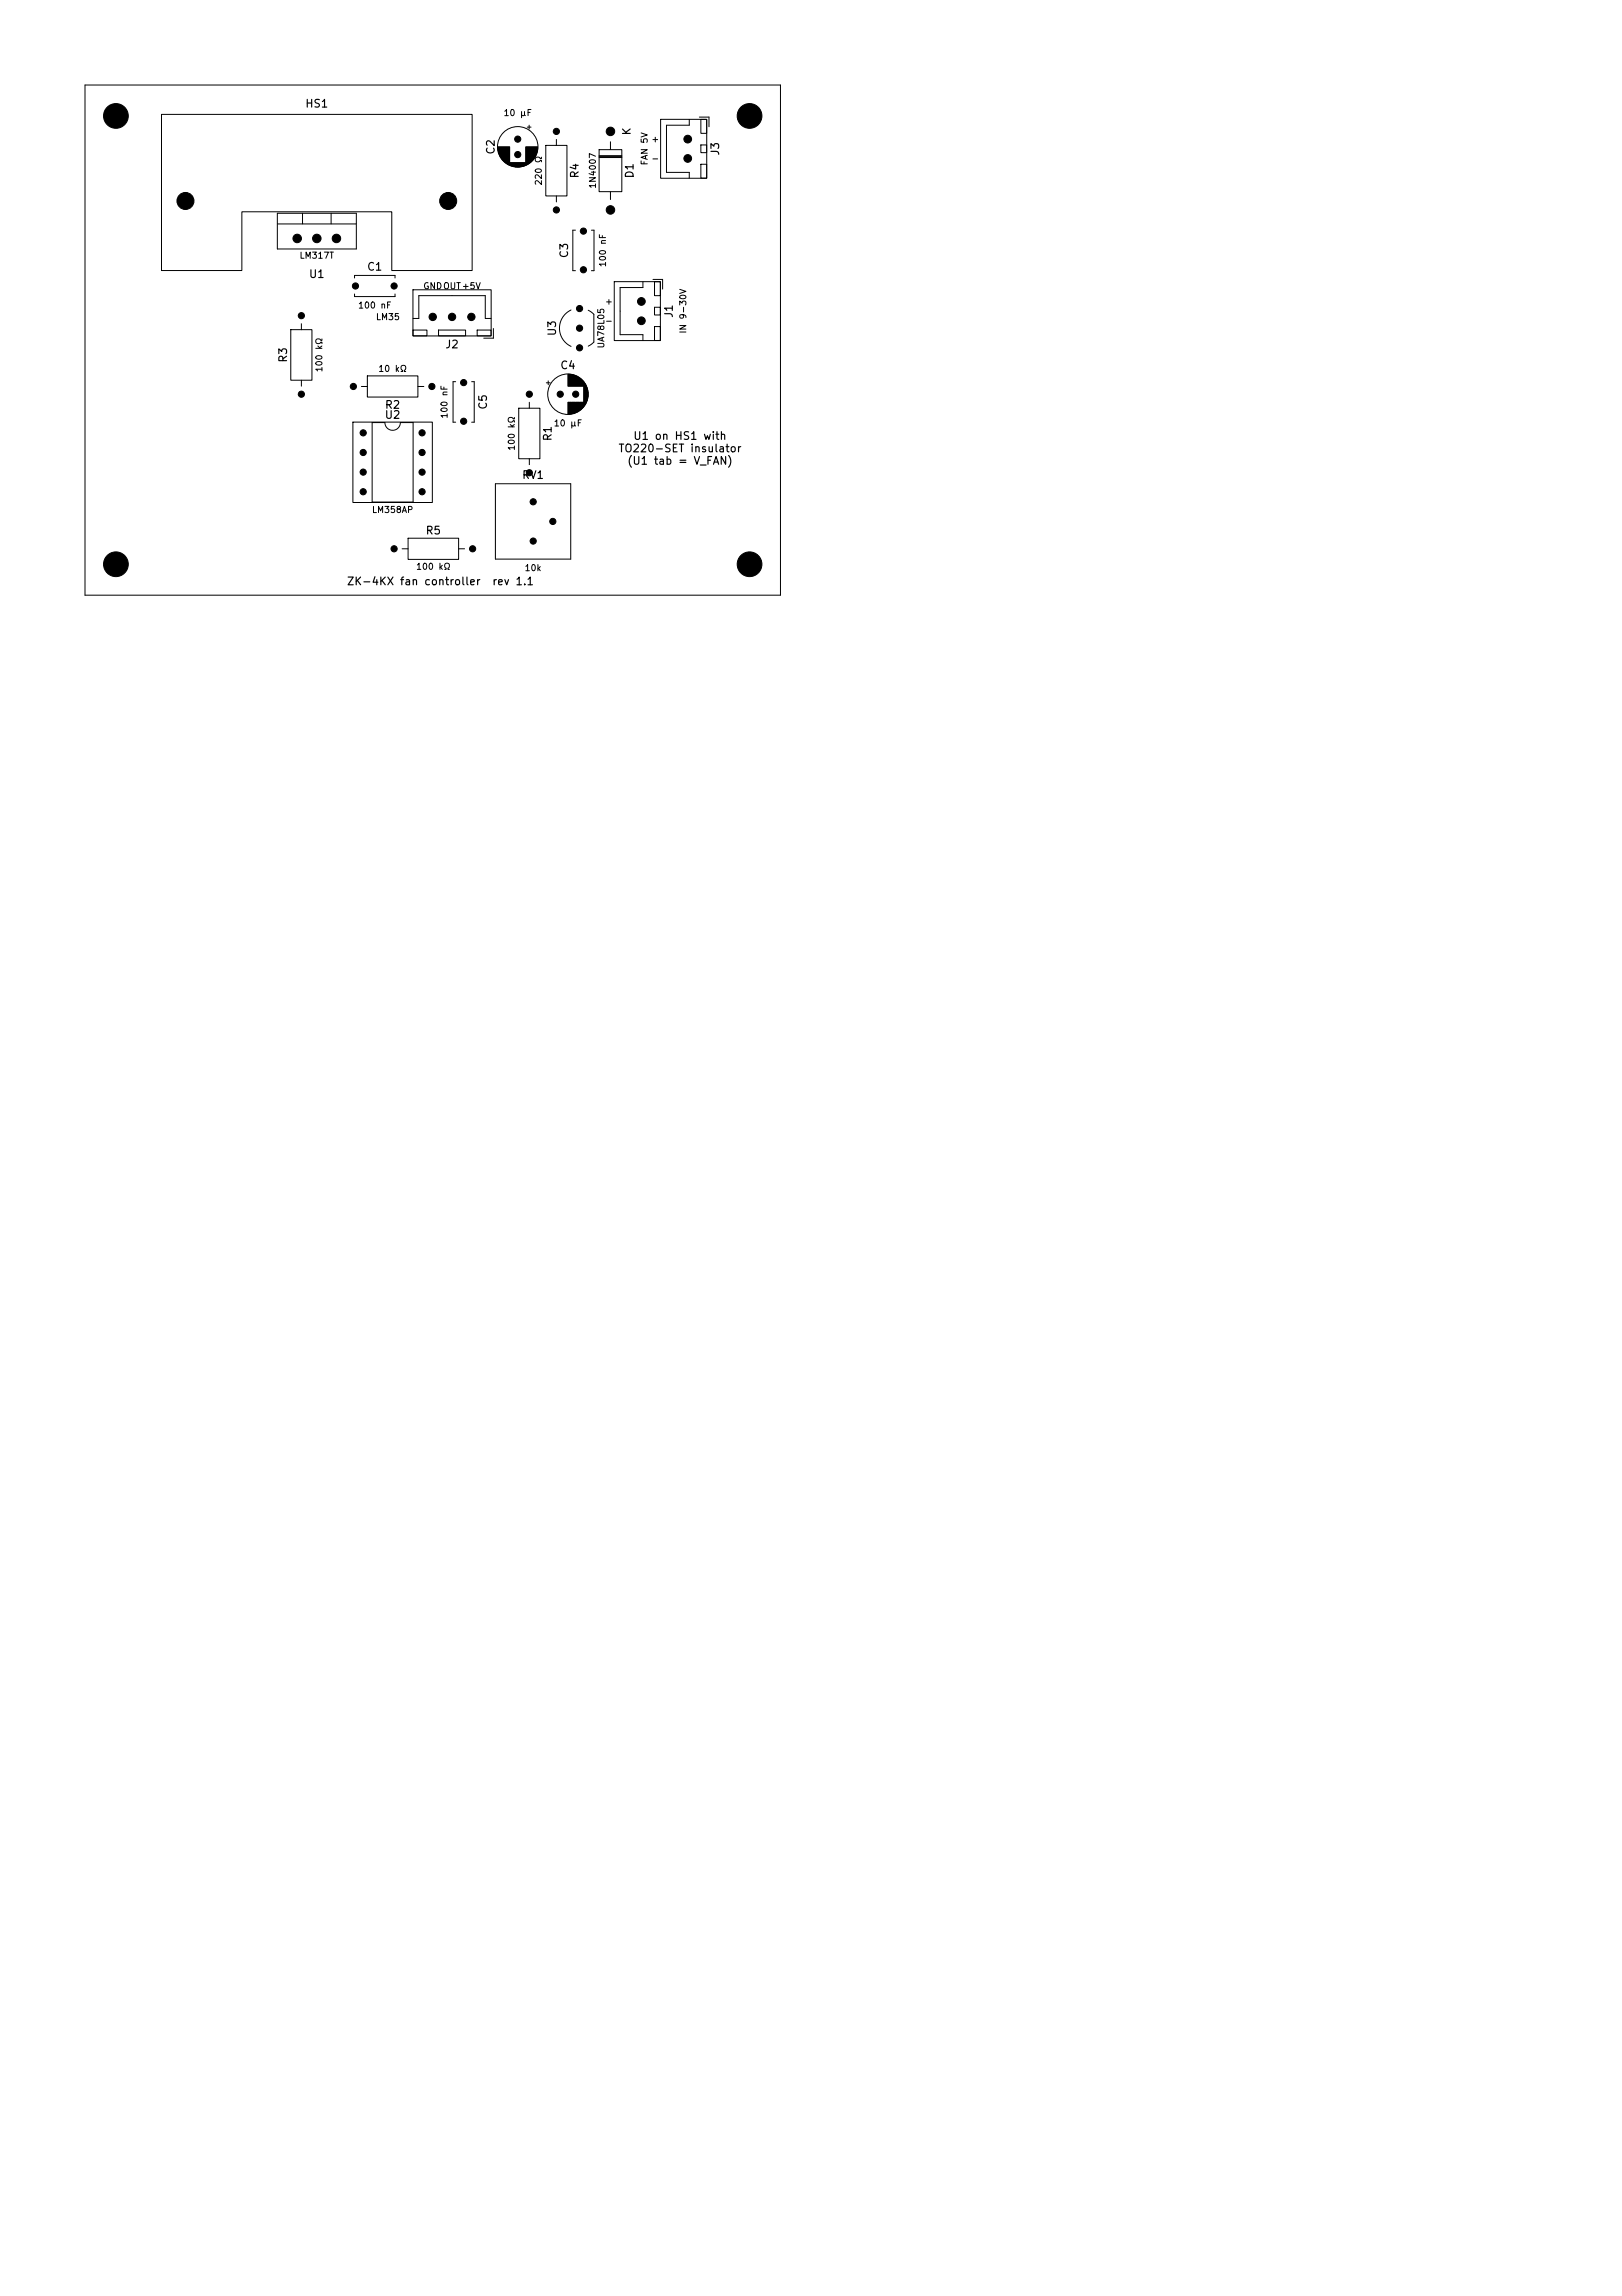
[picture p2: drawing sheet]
<svg xmlns="http://www.w3.org/2000/svg" width="210mm" height="297mm" viewBox="0 0 210 297" stroke-linecap="round" stroke-linejoin="round" font-family="sans-serif">
<defs><g id="words">
<g font-size="1">
<text x="39.4" y="14.2">HS1</text>
<text x="81.9" y="17.6" transform="rotate(-90 81.9 17.6)">K</text>
<text x="64.3" y="20.1" transform="rotate(-90 64.3 20.1)">C2</text>
<text x="75.1" y="23.2" transform="rotate(-90 75.1 23.2)">R4</text>
<text x="82.2" y="23.2" transform="rotate(-90 82.2 23.2)">D1</text>
<text x="93.3" y="20.2" transform="rotate(-90 93.3 20.2)">J3</text>
<text x="47.4" y="35.3">C1</text>
<text x="73.8" y="33.5" transform="rotate(-90 73.8 33.5)">C3</text>
<text x="39.9" y="36.2">U1</text>
<text x="87.3" y="41.2" transform="rotate(-90 87.3 41.2)">J1</text>
<text x="37.4" y="47" transform="rotate(-90 37.4 47)">R3</text>
<text x="57.5" y="45.3">J2</text>
<text x="72.2" y="43.6" transform="rotate(-90 72.2 43.6)">U3</text>
<text x="49.7" y="53.1">R2</text>
<text x="63.3" y="53.1" transform="rotate(-90 63.3 53.1)">C5</text>
<text x="72.4" y="48">C4</text>
<text x="49.7" y="54.4">U2</text>
<text x="71.6" y="57.2" transform="rotate(-90 71.6 57.2)">R1</text>
<text x="79.9" y="58.8">TO220-SET insulator</text>
<text x="81.9" y="57.1">U1 on HS1 with</text>
<text x="67.5" y="62.2">RV1</text>
<text x="81.1" y="60.4">(U1 tab = V_FAN)</text>
<text x="55" y="69.4">R5</text>
<text x="44.8" y="76">ZK-4KX fan controller</text>
<text x="63.6" y="76">rev 1.1</text>
</g>
<g font-size=".8">
<text x="65.1" y="15.2">10 µF</text>
<text x="84" y="21.5" transform="rotate(-90 84 21.5)">FAN 5V</text>
<text x="84.2" y="18.6">+</text>
<text x="84.2" y="21.1">-</text>
<text x="70.3" y="24.1" transform="rotate(-90 70.3 24.1)">220 Ω</text>
<text x="77.3" y="24.5" transform="rotate(-90 77.3 24.5)">1N4007</text>
<text x="38.7" y="33.7">LM317T</text>
<text x="78.6" y="34.6" transform="rotate(-90 78.6 34.6)">100 nF</text>
<text x="46.3" y="40.1">100 nF</text>
<text x="48.6" y="41.6">LM35</text>
<text x="54.7" y="37.6">GNDOUT+5V</text>
<text x="78.2" y="39.6">+</text>
<text x="78.2" y="42.1">-</text>
<text x="78.4" y="45.1" transform="rotate(-90 78.4 45.1)">UA78L05</text>
<text x="89" y="43.2" transform="rotate(-90 89 43.2)">IN 9-30V</text>
<text x="41.9" y="48.2" transform="rotate(-90 41.9 48.2)">100 kΩ</text>
<text x="48.9" y="48.3">10 kΩ</text>
<text x="58.1" y="54.2" transform="rotate(-90 58.1 54.2)">100 nF</text>
<text x="66.8" y="58.4" transform="rotate(-90 66.8 58.4)">100 kΩ</text>
<text x="71.6" y="55.4">10 µF</text>
<text x="48.1" y="66.6">LM358AP</text>
<text x="53.8" y="73.9">100 kΩ</text>
<text x="67.8" y="74.1">10k</text>
</g>
</g></defs>
<g fill="none" stroke="#000" stroke-width=".13">
<path d="M11 11h90v66h-90zM20.9 14.8h40.2v20.2h-10.4v-7.6h-19.4v7.6h-10.4zM64.4 19h1.6M64.4 19.1h1.6M64.4 19.2h1.6M64.4 19.3h1.6M64.4 19.4h1.6M64.5 19.4h1.5M64.5 19.5h1.5M64.5 19.6h1.5M64.5 19.7h1.5M64.5 19.8h1.5"/>
<path d="M64.6 19.8h1.4M64.6 19.9h1.4M64.6 20h1.4M68 19h1.6M68 19.1h1.6M68 19.2h1.6M68 19.3h1.6M68 19.4h1.6M68 19.4h1.5M68 19.5h1.5M68 19.6h1.5M68 19.7h1.5"/>
<path d="M68 19.8h1.5M68 19.8h1.4M68 19.9h1.4M68 20h1.4M68.2 16.4h.5M68.5 16.2v.5M70.6 18.8h2.8v6.6h-2.8zM72 18v.8M77.5 19.4h3v5.4h-3zM79 18.3v1.1M85.5 15.4h6v7.7h-6zM89.2 15.4v.8h-3v6.1h3v.7"/>
<path d="M90.5 15.1h1.2v1.3M90.7 15.4h.7v1.8h-.7zM90.7 18.8h.7v1h-.7zM35.9 27.6h10.2v4.6h-10.2zM35.9 29h10.2M39.2 27.6v1.4M42.8 27.6v1.4M45.9 36v-.4h5.2v.4M45.9 38v.4h5.2v-.4M53.4 37.5h10.2v6h-10.2zM64.7 20.1h1.3M64.7 20.2h1.3"/>
<path d="M64.8 20.3h1.2M64.8 20.4h1.2M64.9 20.4h1.1M64.9 20.5h1.1M64.9 20.6h1.1M65 20.6h1M65 20.7h1M65.1 20.7h.9M65.1 20.8h.9M65.2 20.8h.8M65.2 20.9h.8M65.3 20.9h.7"/>
<path d="M65.3 21h.7M65.4 21h3.2M65.4 21.1h3.2M65.5 21.1h3M65.6 21.2h2.8M65.7 21.2h2.6M65.7 21.3h2.6M65.8 21.3h2.4M65.9 21.4h2.2M66 21.4h2M66.1 21.4h1.8M66.2 21.5h1.6"/>
<path d="M66.3 21.5h1.4M66.5 21.6h1M66.7 21.6h.6M68 20.2h1.3M68 20.1h1.3M68 20.3h1.2M68 20.4h1.2M68 20.4h1.1M68 20.5h1.1M68 20.6h1.1M68 20.6h1M68 20.7h1"/>
<path d="M68 20.7h.9M68 20.8h.9M68 20.8h.8M68 20.9h.8M68 20.9h.7M68 21h.7M72 25.3v.8M74.5 29.8h-.4v5.2h.4M76.5 29.8h.4v5.2h-.4M77.5 20.1h3M77.5 20.3h3M77.5 20.4h3"/>
<path d="M79 24.8v1M79.5 36.4h6v7.7h-6zM83.2 36.4v.8h-2.9v6.1h2.9v.7M84.5 36.1h1.2v1.3M84.7 36.5h.7v1.7h-.7zM84.7 39.8h.7v1h-.7zM90.7 21.2h.7v1.9h-.7zM37.6 42.6h2.8v6.6h-2.8zM39 41.9v.7M39 49.2v.8M45.7 54.6h10.2v10.4h-10.2zM46.8 50h.7"/>
<path d="M47.5 48.6h6.6v2.8h-6.6zM48.2 54.7h1.6a1 1 0 0 0 1 1 1 1 0 0 0 1-1h1.7v10.2h-5.3zM53.4 41.2h.8v-3h8.6v3h.7M53.5 42.7h1.7v.8h-1.7zM54.1 50h.8M56.8 42.7h3.4v.8h-3.4zM59 49.4h-.4v5.2h.4M61 49.4h.4v5.2h-.4M61.8 42.7h1.8v.8h-1.8zM63.8 42.5v1.2h-1.2M67.1 52.8h2.8v6.5h-2.8zM68.5 52v.8"/>
<path d="M68.5 59.3v.8M70.7 49.5h.5M70.9 49.3v.5M73.5 48.4v1.6M73.5 52v1.6M73.6 48.4v1.6M73.6 52v1.6M73.7 48.4v1.6M73.7 52v1.6M73.8 48.4v1.6M73.8 52v1.6M73.9 48.4v1.6"/>
<path d="M73.9 52v1.6M73.9 48.5v1.5M73.9 52v1.5M73.9 40.1a2.6 2.6 0 0 0-1.5 2.4 2.6 2.6 0 0 0 1.5 2.3M74 48.5v1.5M74 52v1.5M74.1 48.5v1.5M74.1 52v1.5M74.2 48.5v1.5M74.2 52v1.5M74.3 48.5v1.5M74.3 52v1.5"/>
<path d="M74.3 48.6v1.4M74.3 52v1.4M74.4 48.6v1.4M74.4 52v1.4M74.5 48.6v1.4M74.5 52v1.4M74.6 48.7v1.3M74.6 52v1.3M74.7 48.7v1.3M74.7 52v1.3M74.8 48.8v1.2M74.8 52v1.2"/>
<path d="M74.9 48.8v1.2M74.9 52v1.2M74.9 48.9v1.1M74.9 52v1.1M75 48.9v1.1M75 52v1.1M75.1 48.9v1.1M75.1 52v1.1M75.1 49v1M75.1 52v1M75.2 49v1M75.2 52v1"/>
<path d="M75.2 49.1v.9M75.2 52v.9M75.3 49.1v.9M75.3 52v.9M75.3 49.2v.8M75.3 52v.8M75.4 49.2v.8M75.4 52v.8M75.4 49.3v.7M75.4 52v.7M75.5 49.3v.7M75.5 52v.7"/>
<path d="M75.5 49.4v3.2M75.6 49.4v3.2M75.6 49.5v3M75.7 49.6v2.8M75.7 49.7v2.6M75.8 49.7v2.6M75.8 49.8v2.4M75.9 49.9v2.2M75.9 50v2M75.9 50.1v1.8M76 50.2v1.6M76 50.3v1.4"/>
<path d="M76.1 50.5v1M76.1 50.7v.6M76.1 40.1l.8 .6v3.6l-.8 .5M84.7 42.2h.7v1.9h-.7zM52 71h.8M52.8 69.6h6.5v2.8h-6.5zM59.3 71h.8M64.1 62.6h9.8v9.7h-9.8z"/>
<circle cx="67" cy="19" r="2.62"/>
<circle cx="73.5" cy="51" r="2.62"/>
</g>
<g fill="#000" stroke="#000" stroke-width=".13">
<circle cx="15" cy="15" r="1.6"/>
<circle cx="67" cy="18" r=".4"/>
<circle cx="72" cy="17" r=".4"/>
<circle cx="79" cy="17" r=".55"/>
<circle cx="89" cy="18" r=".5"/>
<circle cx="97" cy="15" r="1.6"/>
<circle cx="24" cy="26" r="1.1"/>
<circle cx="38.5" cy="30.9" r=".55"/>
<circle cx="41" cy="30.9" r=".55"/>
<circle cx="43.5" cy="30.9" r=".55"/>
<circle cx="46" cy="37" r=".4"/>
<circle cx="51" cy="37" r=".4"/>
<circle cx="58" cy="26" r="1.1"/>
<circle cx="67" cy="20" r=".4"/>
<circle cx="72" cy="27.2" r=".4"/>
<circle cx="75" cy="39.9" r=".4"/>
<circle cx="75.5" cy="34.9" r=".4"/>
<circle cx="75.5" cy="29.9" r=".4"/>
<circle cx="79" cy="27.2" r=".55"/>
<circle cx="83" cy="39" r=".5"/>
<circle cx="89" cy="20.5" r=".5"/>
<circle cx="39" cy="40.8" r=".4"/>
<circle cx="39" cy="51" r=".4"/>
<circle cx="45.7" cy="50" r=".4"/>
<circle cx="47" cy="56" r=".4"/>
<circle cx="47" cy="58.5" r=".4"/>
<circle cx="54.6" cy="58.5" r=".4"/>
<circle cx="54.6" cy="56" r=".4"/>
<circle cx="55.9" cy="50" r=".4"/>
<circle cx="56" cy="41" r=".47"/>
<circle cx="58.5" cy="41" r=".47"/>
<circle cx="60" cy="49.5" r=".4"/>
<circle cx="60" cy="54.5" r=".4"/>
<circle cx="61" cy="41" r=".47"/>
<circle cx="68.5" cy="51" r=".4"/>
<circle cx="72.5" cy="51" r=".4"/>
<circle cx="74.5" cy="51" r=".4"/>
<circle cx="75" cy="42.5" r=".4"/>
<circle cx="75" cy="45" r=".4"/>
<circle cx="83" cy="41.5" r=".5"/>
<circle cx="15" cy="73" r="1.6"/>
<circle cx="47" cy="61.1" r=".4"/>
<circle cx="47" cy="63.6" r=".4"/>
<circle cx="51" cy="71" r=".4"/>
<circle cx="54.6" cy="61.1" r=".4"/>
<circle cx="54.6" cy="63.6" r=".4"/>
<circle cx="61.2" cy="71" r=".4"/>
<circle cx="68.5" cy="61.2" r=".4"/>
<circle cx="69" cy="70" r=".4"/>
<circle cx="69" cy="64.9" r=".4"/>
<circle cx="71.5" cy="67.5" r=".4"/>
<circle cx="97" cy="73" r="1.6"/>
</g>
<use href="#words"/>
</svg>
